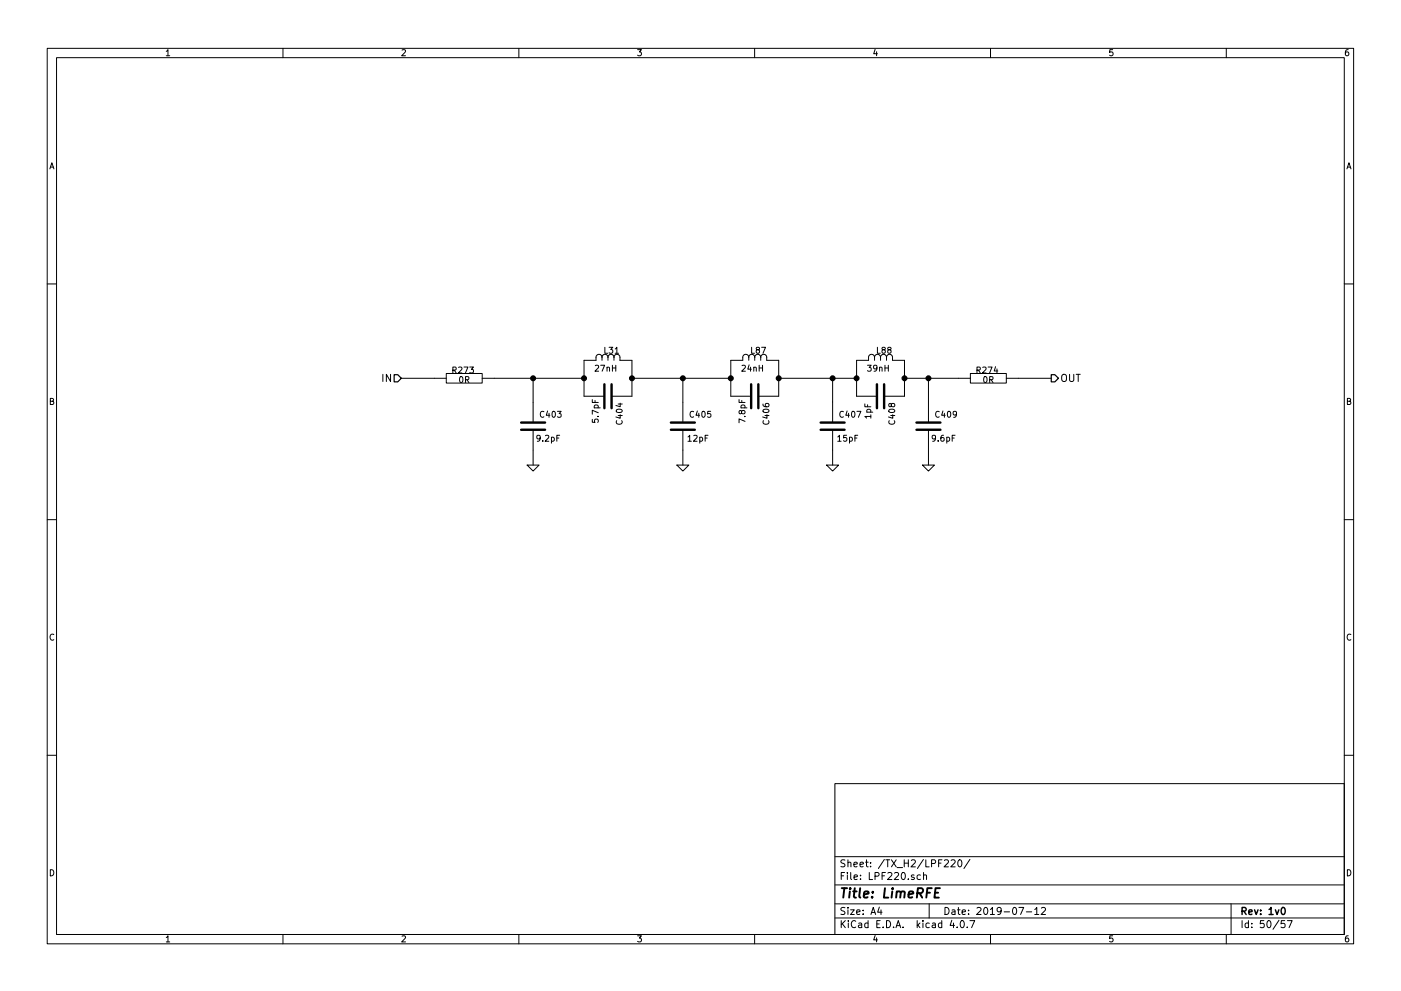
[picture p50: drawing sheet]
EESchema Schematic File Version 2
LIBS:LimeMicroBGD_Library
LIBS:power
LIBS:device
LIBS:transistors
LIBS:conn
LIBS:linear
LIBS:regul
LIBS:74xx
LIBS:cmos4000
LIBS:adc-dac
LIBS:memory
LIBS:xilinx
LIBS:special
LIBS:microcontrollers
LIBS:dsp
LIBS:microchip
LIBS:analog_switches
LIBS:motorola
LIBS:texas
LIBS:intel
LIBS:audio
LIBS:interface
LIBS:digital-audio
LIBS:philips
LIBS:display
LIBS:cypress
LIBS:siliconi
LIBS:opto
LIBS:atmel
LIBS:contrib
LIBS:valves
LIBS:Lime_RFE-cache
EELAYER 25 0
EELAYER END
$Descr A4 11693 8268
encoding utf-8
Sheet 50 57
Title "LimeRFE"
Date "2019-07-12"
Rev "1v0"
Comp ""
Comment1 ""
Comment2 ""
Comment3 ""
Comment4 ""
$EndDescr
Text HLabel 8775 3150 2    60   Output ~ 0
OUT
Text HLabel 3350 3150 0    60   Input ~ 0
IN
Wire Wire Line
	3350 3150 3625 3150
Wire Wire Line
	8500 3150 8775 3150
$Comp
L GND #PWR01023
U 1 1
P 4450 3875
F 0 "#PWR01023" H 4450 3875 30  0001 C CNN
F 1 "GND" H 4450 3805 30  0001 C CNN
F 2 "" H 4450 3875 60  0001 C CNN
F 3 "" H 4450 3875 60  0001 C CNN
	1    4450 3875
	1    0    0    -1  
$EndComp
$Comp
L GND #PWR01024
U 1 1
P 5700 3875
F 0 "#PWR01024" H 5700 3875 30  0001 C CNN
F 1 "GND" H 5700 3805 30  0001 C CNN
F 2 "" H 5700 3875 60  0001 C CNN
F 3 "" H 5700 3875 60  0001 C CNN
	1    5700 3875
	1    0    0    -1  
$EndComp
$Comp
L GND #PWR01025
U 1 1
P 6950 3875
F 0 "#PWR01025" H 6950 3875 30  0001 C CNN
F 1 "GND" H 6950 3805 30  0001 C CNN
F 2 "" H 6950 3875 60  0001 C CNN
F 3 "" H 6950 3875 60  0001 C CNN
	1    6950 3875
	1    0    0    -1  
$EndComp
$Comp
L GND #PWR01026
U 1 1
P 7750 3875
F 0 "#PWR01026" H 7750 3875 30  0001 C CNN
F 1 "GND" H 7750 3805 30  0001 C CNN
F 2 "" H 7750 3875 60  0001 C CNN
F 3 "" H 7750 3875 60  0001 C CNN
	1    7750 3875
	1    0    0    -1  
$EndComp
Wire Wire Line
	4875 3000 4875 3300
Wire Wire Line
	5275 3000 5275 3300
Wire Wire Line
	6100 3000 6100 3300
Wire Wire Line
	6500 3000 6500 3300
Wire Wire Line
	7550 3000 7550 3300
Wire Wire Line
	7150 3000 7150 3300
Wire Wire Line
	8000 3150 7550 3150
Connection ~ 7550 3150
Wire Wire Line
	7750 3350 7750 3150
Connection ~ 7750 3150
Wire Wire Line
	7750 3875 7750 3750
Wire Wire Line
	6950 3875 6950 3750
Wire Wire Line
	7150 3150 6500 3150
Connection ~ 6500 3150
Connection ~ 7150 3150
Wire Wire Line
	6950 3350 6950 3150
Connection ~ 6950 3150
Wire Wire Line
	5700 3875 5700 3750
Wire Wire Line
	6100 3150 5275 3150
Connection ~ 5275 3150
Connection ~ 6100 3150
Wire Wire Line
	4450 3750 4450 3875
Wire Wire Line
	4125 3150 4875 3150
Connection ~ 4875 3150
Wire Wire Line
	4450 3350 4450 3150
Connection ~ 4450 3150
Wire Wire Line
	5700 3350 5700 3150
Connection ~ 5700 3150
$Comp
L 0R_0402_RC0402JR-070RL R273
U 1 1
P 3875 3150
F 0 "R273" H 3865 3220 50  0000 C CNN
F 1 "0R_0402_RC0402JR-070RL" H 3875 3300 50  0001 C CNN
F 2 "LimeMicroBGD_Library:SMD0402" H 3875 3400 60  0001 C CNN
F 3 "" H 3865 3220 60  0000 C CNN
F 4 "Mouser" H 3875 3800 60  0001 C CNN "Vendor"
F 5 "603-RC0402JR-070RL" H 3875 3900 60  0001 C CNN "Vendor Part Number"
F 6 "Yageo" H 3875 3700 60  0001 C CNN "Manufacturer"
F 7 "RC0402JR-070RL" H 3875 3600 60  0001 C CNN "Manufacturer Part Number"
F 8 "Thick Film Resistors - SMD ZERO OHM JUMPER" H 3875 3500 60  0001 C CNN "Description"
F 9 "0R" H 3875 3140 50  0000 C CNN "Component Value"
	1    3875 3150
	1    0    0    -1  
$EndComp
$Comp
L 0R_0402_RC0402JR-070RL R274
U 1 1
P 8250 3150
F 0 "R274" H 8240 3220 50  0000 C CNN
F 1 "0R_0402_RC0402JR-070RL" H 8250 3300 50  0001 C CNN
F 2 "LimeMicroBGD_Library:SMD0402" H 8250 3400 60  0001 C CNN
F 3 "" H 8240 3220 60  0000 C CNN
F 4 "Mouser" H 8250 3800 60  0001 C CNN "Vendor"
F 5 "603-RC0402JR-070RL" H 8250 3900 60  0001 C CNN "Vendor Part Number"
F 6 "Yageo" H 8250 3700 60  0001 C CNN "Manufacturer"
F 7 "RC0402JR-070RL" H 8250 3600 60  0001 C CNN "Manufacturer Part Number"
F 8 "Thick Film Resistors - SMD ZERO OHM JUMPER" H 8250 3500 60  0001 C CNN "Description"
F 9 "0R" H 8250 3140 50  0000 C CNN "Component Value"
	1    8250 3150
	1    0    0    -1  
$EndComp
$Comp
L 9.2pF_0402_GJM1555C1H9R2BB01D C403
U 1 1
P 4450 3550
F 0 "C403" H 4500 3650 50  0000 L CNN
F 1 "9.2pF_0402_GJM1555C1H9R2BB01D" H 4100 3950 50  0001 L CNN
F 2 "LimeMicroBGD_Library:SMD0402" H 4450 3850 39  0001 C CNN
F 3 "" H 4500 3650 60  0000 C CNN
F 4 "Mouser" H 4450 4050 60  0001 C CNN "Vendor"
F 5 "81-GJM1555C1H9R2BB1D" H 4400 4150 60  0001 C CNN "Vendor Part Number"
F 6 "Murata Electronics" H 4450 4250 60  0001 C CNN "Manufacturer"
F 7 "GJM1555C1H9R2BB01D" H 4500 4350 60  0001 C CNN "Manufacturer Part Number"
F 8 "Multilayer Ceramic Capacitors MLCC - SMD/SMT 0402 9.2pF 50Volts C0G +/-0.1pF" H 4550 4450 60  0001 C CNN "Description"
F 9 "9.2pF" H 4575 3450 50  0000 C CNN "Component Value"
	1    4450 3550
	1    0    0    -1  
$EndComp
$Comp
L 5.7pF_0402_GRM1555C1H5R7BA01D C404
U 1 1
P 5075 3300
F 0 "C404" H 5125 3400 50  0000 L CNN
F 1 "5.7pF_0402_GRM1555C1H5R7BA01D" H 4725 3700 50  0001 L CNN
F 2 "LimeMicroBGD_Library:SMD0402" H 5075 3600 39  0001 C CNN
F 3 "" H 5125 3400 60  0000 C CNN
F 4 "Mouser" H 5075 3800 60  0001 C CNN "Vendor"
F 5 "81-GRM1555C1H5R7BA1D" H 5025 3900 60  0001 C CNN "Vendor Part Number"
F 6 "Murata Electronics" H 5075 4000 60  0001 C CNN "Manufacturer"
F 7 "GRM1555C1H5R7BA01D" H 5125 4100 60  0001 C CNN "Manufacturer Part Number"
F 8 "Multilayer Ceramic Capacitors MLCC - SMD/SMT 0402 5.7pF 50volts C0G +/-0.1pF" H 5175 4200 60  0001 C CNN "Description"
F 9 "5.7pF" H 5200 3200 50  0000 C CNN "Component Value"
	1    5075 3300
	0    1    1    0   
$EndComp
$Comp
L 12pF_0402_GCQ1555C1H120FB01D C405
U 1 1
P 5700 3550
F 0 "C405" H 5750 3650 50  0000 L CNN
F 1 "12pF_0402_GCQ1555C1H120FB01D" H 5350 3950 50  0001 L CNN
F 2 "LimeMicroBGD_Library:SMD0402" H 5700 3850 39  0001 C CNN
F 3 "" H 5750 3650 60  0000 C CNN
F 4 "Mouser" H 5700 4050 60  0001 C CNN "Vendor"
F 5 "81-GCQ1555C1H120FB1D" H 5650 4150 60  0001 C CNN "Vendor Part Number"
F 6 "Murata Electronics" H 5700 4250 60  0001 C CNN "Manufacturer"
F 7 "GCQ1555C1H120FB01D" H 5750 4350 60  0001 C CNN "Manufacturer Part Number"
F 8 "Multilayer Ceramic Capacitors MLCC - SMD/SMT 0402 50VDC 12pF 1% AEC-Q200" H 5800 4450 60  0001 C CNN "Description"
F 9 "12pF" H 5825 3450 50  0000 C CNN "Component Value"
	1    5700 3550
	1    0    0    -1  
$EndComp
$Comp
L 7.8pF_0402_GRM0225C1E7R8DA03L C406
U 1 1
P 6300 3300
F 0 "C406" H 6350 3400 50  0000 L CNN
F 1 "7.8pF_0402_GRM0225C1E7R8DA03L" H 5950 3700 50  0001 L CNN
F 2 "LimeMicroBGD_Library:SMD0402" H 6300 3600 39  0001 C CNN
F 3 "" H 6350 3400 60  0000 C CNN
F 4 "Mouser" H 6300 3800 60  0001 C CNN "Vendor"
F 5 "81-GRM0225C1E7R8DA3L" H 6250 3900 60  0001 C CNN "Vendor Part Number"
F 6 "Murata Electronics" H 6300 4000 60  0001 C CNN "Manufacturer"
F 7 "GRM0225C1E7R8DA03L" H 6350 4100 60  0001 C CNN "Manufacturer Part Number"
F 8 "Multilayer Ceramic Capacitors MLCC - SMD/SMT 7.8PF 25V .5PF 01005" H 6400 4200 60  0001 C CNN "Description"
F 9 "7.8pF" H 6425 3200 50  0000 C CNN "Component Value"
	1    6300 3300
	0    1    1    0   
$EndComp
$Comp
L 15pF_0402_GCQ1555C1H150FB01D C407
U 1 1
P 6950 3550
F 0 "C407" H 7000 3650 50  0000 L CNN
F 1 "15pF_0402_GCQ1555C1H150FB01D" H 6600 3950 50  0001 L CNN
F 2 "LimeMicroBGD_Library:SMD0402" H 6950 3850 39  0001 C CNN
F 3 "" H 7000 3650 60  0000 C CNN
F 4 "Mouser" H 6950 4050 60  0001 C CNN "Vendor"
F 5 "81-GCQ1555C1H150FB1D" H 6900 4150 60  0001 C CNN "Vendor Part Number"
F 6 "Murata Electronics" H 6950 4250 60  0001 C CNN "Manufacturer"
F 7 "GCQ1555C1H150FB01D" H 7000 4350 60  0001 C CNN "Manufacturer Part Number"
F 8 "Multilayer Ceramic Capacitors MLCC - SMD/SMT 0402 50VDC 15pF 1% AEC-Q200" H 7050 4450 60  0001 C CNN "Description"
F 9 "15pF" H 7075 3450 50  0000 C CNN "Component Value"
	1    6950 3550
	1    0    0    -1  
$EndComp
$Comp
L 1pF_0402_GCQ1555C1H1R0BB01D C408
U 1 1
P 7350 3300
F 0 "C408" H 7400 3400 50  0000 L CNN
F 1 "1pF_0402_GCQ1555C1H1R0BB01D" H 7000 3700 50  0001 L CNN
F 2 "LimeMicroBGD_Library:SMD0402" H 7350 3600 39  0001 C CNN
F 3 "" H 7400 3400 60  0000 C CNN
F 4 "Mouser" H 7350 3800 60  0001 C CNN "Vendor"
F 5 "81-GCQ1555C1H150FB1D" H 7300 3900 60  0001 C CNN "Vendor Part Number"
F 6 "Murata Electronics" H 7350 4000 60  0001 C CNN "Manufacturer"
F 7 "81-GCQ1555C1H1R0BB1D" H 7400 4100 60  0001 C CNN "Manufacturer Part Number"
F 8 "Multilayer Ceramic Capacitors MLCC - SMD/SMT 0402 50VDC 1.0pF 0.1pF AEC-Q200" H 7450 4200 60  0001 C CNN "Description"
F 9 "1pF" H 7475 3200 50  0000 C CNN "Component Value"
	1    7350 3300
	0    1    1    0   
$EndComp
$Comp
L 9.6pF_0402_GCQ1555C1H9R6BB01D C409
U 1 1
P 7750 3550
F 0 "C409" H 7800 3650 50  0000 L CNN
F 1 "9.6pF_0402_GCQ1555C1H9R6BB01D" H 7400 3950 50  0001 L CNN
F 2 "LimeMicroBGD_Library:SMD0402" H 7750 3850 39  0001 C CNN
F 3 "" H 7800 3650 60  0000 C CNN
F 4 "Mouser" H 7750 4050 60  0001 C CNN "Vendor"
F 5 "81-GCQ1555C1H9R6BB1D" H 7700 4150 60  0001 C CNN "Vendor Part Number"
F 6 "Murata Electronics" H 7750 4250 60  0001 C CNN "Manufacturer"
F 7 "GCQ1555C1H9R6BB01D" H 7800 4350 60  0001 C CNN "Manufacturer Part Number"
F 8 "Multilayer Ceramic Capacitors MLCC - SMD/SMT 0402 50VDC 9.6pF 0.1pF AEC-Q200" H 7850 4450 60  0001 C CNN "Description"
F 9 "9.6pF" H 7875 3450 50  0000 C CNN "Component Value"
	1    7750 3550
	1    0    0    -1  
$EndComp
$Comp
L 27nH_0603_0603HP-27NXJLW L31
U 1 1
P 5075 3000
F 0 "L31" V 4990 3030 50  0000 C CNN
F 1 "27nH_0603_0603HP-27NXJLW" H 5075 3250 50  0001 C CNN
F 2 "LimeMicroBGD_Library:SMD0603" H 5075 3350 60  0001 C CNN
F 3 "" H 5075 3000 60  0000 C CNN
F 4 "Mouser" H 5075 3850 60  0001 C CNN "Vendor"
F 5 "994-0603HP-27NXJLW" H 5075 3750 60  0001 C CNN "Vendor Part Number"
F 6 "Coilcraft" H 5075 3650 60  0001 C CNN "Manufacturer"
F 7 "0603HP-27NXJLW" H 5075 3550 60  0001 C CNN "Manufacturer Part Number"
F 8 "Fixed Inductors 0603HP Hi Perfrmnce 27 nH 5 % 0.78 A" H 5075 3450 60  0001 C CNN "Description"
F 9 "27nH" V 5140 2980 50  0000 C CNN "Component Value"
	1    5075 3000
	0    1    1    0   
$EndComp
$Comp
L 24nH_0603_0603HP-24NXGLU L87
U 1 1
P 6300 3000
F 0 "L87" V 6215 3030 50  0000 C CNN
F 1 "24nH_0603_0603HP-24NXGLU" H 6300 3250 50  0001 C CNN
F 2 "LimeMicroBGD_Library:SMD0603" H 6300 3350 60  0001 C CNN
F 3 "" H 6300 3000 60  0000 C CNN
F 4 "Mouser" H 6300 3850 60  0001 C CNN "Vendor"
F 5 "994-0603HP-24NXGLU" H 6300 3750 60  0001 C CNN "Vendor Part Number"
F 6 "Coilcraft" H 6300 3650 60  0001 C CNN "Manufacturer"
F 7 "0603HP-24NXGLU" H 6300 3550 60  0001 C CNN "Manufacturer Part Number"
F 8 "Fixed Inductors 0603HP Hi Perfrmnce 24 nH 2 % 1.1 A" H 6300 3450 60  0001 C CNN "Description"
F 9 "24nH" V 6365 2980 50  0000 C CNN "Component Value"
	1    6300 3000
	0    1    1    0   
$EndComp
$Comp
L 39nH_0603_0603HP-39NXGLU L88
U 1 1
P 7350 3000
F 0 "L88" V 7265 3030 50  0000 C CNN
F 1 "39nH_0603_0603HP-39NXGLU" H 7350 3250 50  0001 C CNN
F 2 "LimeMicroBGD_Library:SMD0603" H 7350 3350 60  0001 C CNN
F 3 "" H 7350 3000 60  0000 C CNN
F 4 "Mouser" H 7350 3850 60  0001 C CNN "Vendor"
F 5 "994-0603HP-39NXGLU" H 7350 3750 60  0001 C CNN "Vendor Part Number"
F 6 "Coilcraft" H 7350 3650 60  0001 C CNN "Manufacturer"
F 7 "0603HP-39NXGLU" H 7350 3550 60  0001 C CNN "Manufacturer Part Number"
F 8 "Fixed Inductors 0603HP Hi Perfrmnce 24 nH 2 % 1.1 A" H 7350 3450 60  0001 C CNN "Description"
F 9 "39nH" V 7415 2980 50  0000 C CNN "Component Value"
	1    7350 3000
	0    1    1    0   
$EndComp
$EndSCHEMATC
